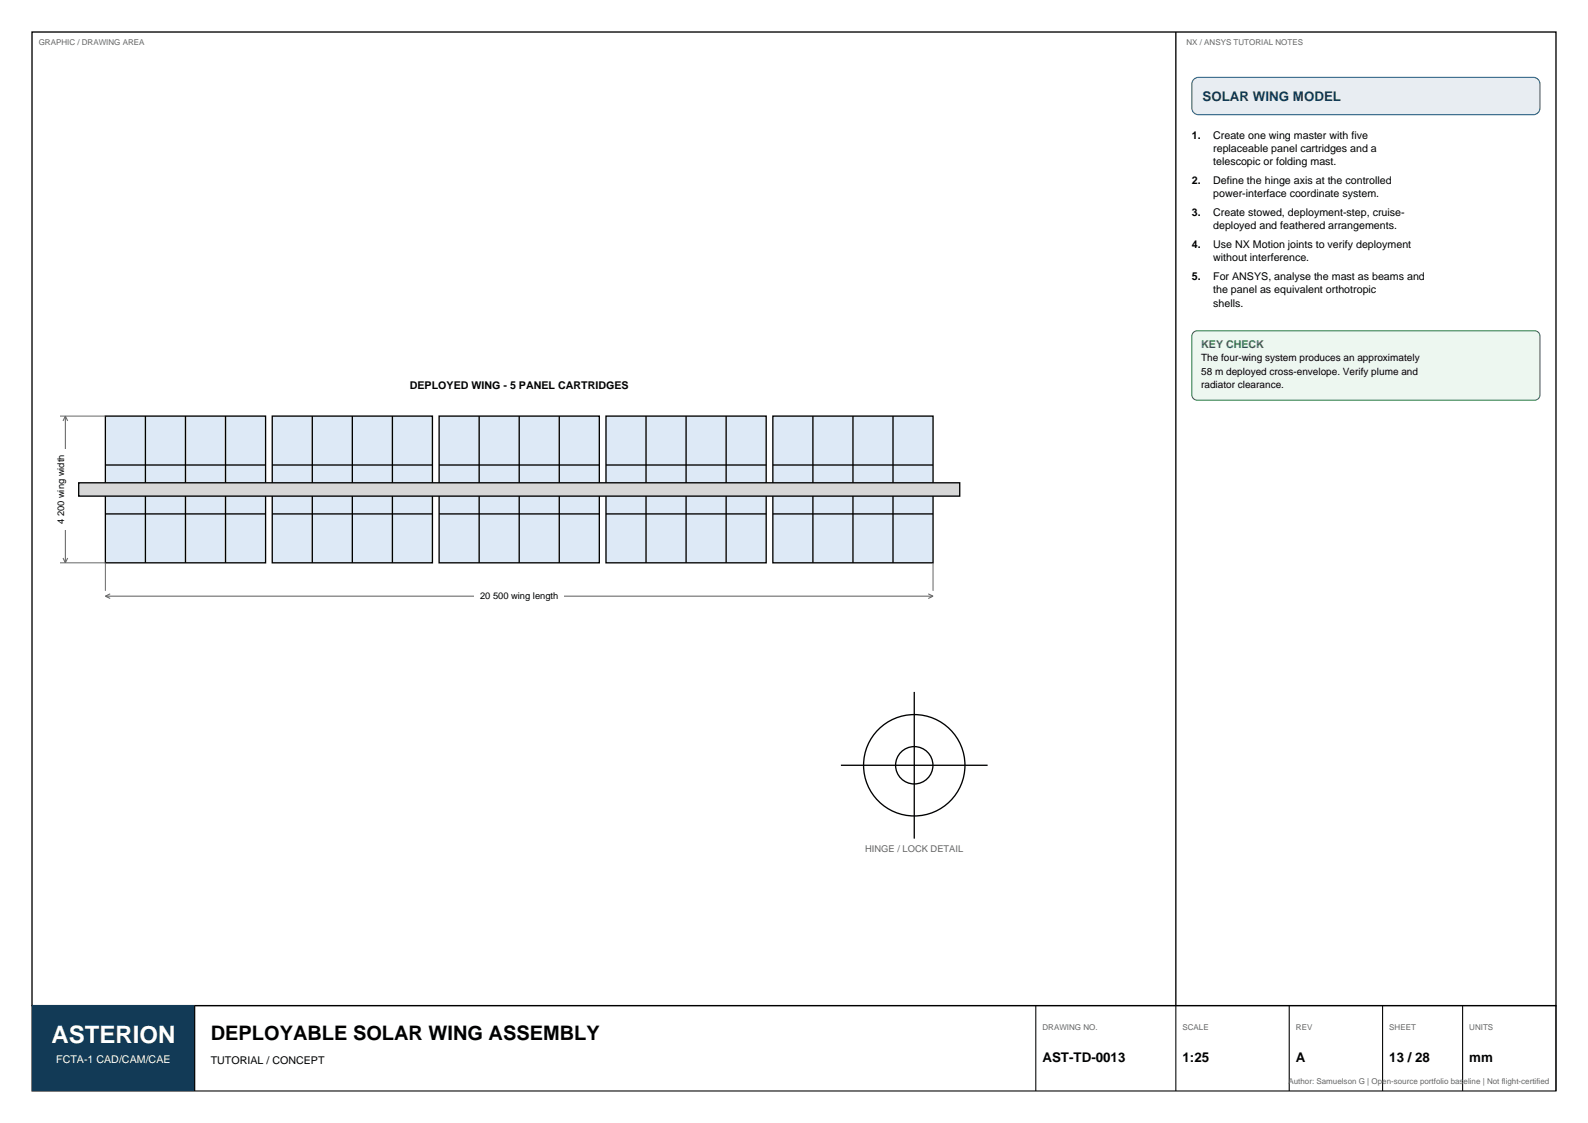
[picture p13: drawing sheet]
<svg xmlns="http://www.w3.org/2000/svg" width="420mm" height="297mm" viewBox="0 0 420 297" stroke-linecap="round" stroke-linejoin="round" font-family="sans-serif">
<defs><g id="words">
<text font-size="6.3" fill="#fff" x="13.6" y="275.8">ASTERION</text>
<text font-size="5.3" x="55.7" y="275.1">DEPLOYABLE SOLAR WING ASSEMBLY</text>
<text font-size="3.5" fill="#123a56" x="318" y="26.8">SOLAR WING MODEL</text>
<g font-size="3.5">
<text x="275.7" y="280.8">AST-TD-0013</text>
<text x="312.8" y="280.8">1:25</text>
<text x="342.7" y="280.8">A</text>
<text x="367.4" y="280.8">13 / 28</text>
<text x="388.6" y="280.8">mm</text>
</g>
<g font-size="2.8">
<text x="315.2" y="36.7">1.</text>
<text x="320.9" y="36.7">Create one wing master with five</text>
<text x="320.9" y="40.2">replaceable panel cartridges and a</text>
<text x="320.9" y="43.7">telescopic or folding mast.</text>
<text x="315.2" y="48.7">2.</text>
<text x="320.9" y="48.7">Define the hinge axis at the controlled</text>
<text x="320.9" y="52.2">power-interface coordinate system.</text>
<text x="315.2" y="57.2">3.</text>
<text x="320.9" y="57.2">Create stowed, deployment-step, cruise-</text>
<text x="315.2" y="65.6">4.</text>
<text x="320.9" y="60.7">deployed and feathered arrangements.</text>
<text x="320.9" y="65.6">Use NX Motion joints to verify deployment</text>
<text x="320.9" y="69.1">without interference.</text>
<text x="315.2" y="74.1">5.</text>
<text x="320.9" y="74.1">For ANSYS, analyse the mast as beams and</text>
<text x="320.9" y="77.6">the panel as equivalent orthotropic</text>
<text x="320.9" y="81.1">shells.</text>
<text x="108.4" y="103">DEPLOYED WING - 5 PANEL CARTRIDGES</text>
<text x="55.7" y="281.5">TUTORIAL / CONCEPT</text>
</g>
<text font-size="2.8" fill="#2d7d46" x="317.7" y="92.1">KEY CHECK</text>
<text font-size="2.8" fill="#fff" x="14.9" y="281.1">FCTA-1 CAD/CAM/CAE</text>
<g font-size="2.6">
<text x="317.7" y="95.6">The four-wing system produces an approximately</text>
<text x="317.7" y="99.1">58 m deployed cross-envelope. Verify plume and</text>
<text x="317.7" y="102.7">radiator clearance.</text>
</g>
<g font-size="2.5">
<text x="16.9" y="138.6" transform="rotate(-90 16.9 138.6)">4 200 wing width</text>
<text x="127" y="158.4">20 500 wing length</text>
</g>
<text font-size="2.5" fill="#666" x="228.8" y="225.3">HINGE / LOCK DETAIL</text>
<g font-size="2.1" fill="#666">
<text x="10.2" y="12">GRAPHIC / DRAWING AREA</text>
<text x="313.8" y="12">NX / ANSYS TUTORIAL NOTES</text>
<text x="275.7" y="272.3">DRAWING NO.</text>
<text x="312.8" y="272.3">SCALE</text>
<text x="342.7" y="272.3">REV</text>
<text x="367.4" y="272.3">SHEET</text>
<text x="388.6" y="272.3">UNITS</text>
<text x="340.8" y="286.8">Author: Samuelson G | Open-source portfolio baseline | Not flight-certified</text>
</g>
</g></defs>
<path d="M8.5 8.5h403v257.5h-403zM311 8.5v257.5" fill="none" stroke="#000" stroke-width=".35"/>
<path d="M8.5 266h403v22.5h-403z" fill="none" stroke="#000" stroke-width=".28"/>
<path d="M8.5 266h43v22.5h-43z" fill-rule="evenodd" fill="#123a56"/>
<path d="M51.5 266v22.5M274 266v22.5M311 266v22.5M341 266v22.5M365.7 266v22.5M386.8 266v22.5M411.5 266v22.5" fill="none" stroke="#000" stroke-width=".28"/>
<path d="M27.9 110h42.3v38.9h-42.3z" fill-rule="evenodd" fill="#dde9f6" stroke="#000" stroke-width=".35"/>
<path d="M38.5 110v38.9M49.1 110v38.9M59.6 110v38.9M27.9 135.9h42.3M27.9 123h42.3" fill="none" stroke="#000" stroke-width=".35"/>
<path d="M72 110h42.4v38.9h-42.4z" fill-rule="evenodd" fill="#dde9f6" stroke="#000" stroke-width=".35"/>
<path d="M82.6 110v38.9M93.2 110v38.9M103.8 110v38.9M72 135.9h42.4M72 123h42.4" fill="none" stroke="#000" stroke-width=".35"/>
<path d="M116.1 110h42.4v38.9h-42.4z" fill-rule="evenodd" fill="#dde9f6" stroke="#000" stroke-width=".35"/>
<path d="M126.7 110v38.9M137.3 110v38.9M147.9 110v38.9M116.1 135.9h42.4M116.1 123h42.4" fill="none" stroke="#000" stroke-width=".35"/>
<path d="M160.3 110h42.3v38.9h-42.3z" fill-rule="evenodd" fill="#dde9f6" stroke="#000" stroke-width=".35"/>
<path d="M170.9 110v38.9M181.5 110v38.9M192.1 110v38.9M160.3 135.9h42.3M160.3 123h42.3" fill="none" stroke="#000" stroke-width=".35"/>
<path d="M204.4 110h42.4v38.9h-42.4z" fill-rule="evenodd" fill="#dde9f6" stroke="#000" stroke-width=".35"/>
<path d="M215 110v38.9M225.6 110v38.9M236.2 110v38.9M204.4 135.9h42.4M204.4 123h42.4" fill="none" stroke="#000" stroke-width=".35"/>
<path d="M20.8 127.7h233v3.5h-233z" fill-rule="evenodd" fill="#d7d7d7" stroke="#000" stroke-width=".35"/>
<circle cx="241.8" cy="202.4" r="13.4" fill="#fff" stroke="#000" stroke-width=".35"/>
<g fill="none" stroke="#000" stroke-width=".35">
<path d="M241.8 183v38.8M222.4 202.4h38.8"/>
<circle cx="241.8" cy="202.4" r="4.9"/>
</g>
<path d="M27.9 148.9v7.4M246.8 148.9v7.4" fill="none" stroke="#666" stroke-width=".26"/>
<path d="M27.9 157.7h218.9M27.9 157.7l1.2 .6M29.1 157.1l-1.2 .6M245.5 157.1l1.3 .6M246.8 157.7l-1.3 .6" fill="none" stroke="#666" stroke-width=".28"/>
<path d="M125.5 155.6h23.6v3.8h-23.6z" fill-rule="evenodd" fill="#fff"/>
<path d="M15.9 110h12M15.9 148.9h12" fill="none" stroke="#666" stroke-width=".26"/>
<path d="M17.3 110v38.9M17.3 110l-.6 1.3M17.3 110l.6 1.3M16.7 147.6l.6 1.3M17.9 147.6l-.6 1.3" fill="none" stroke="#666" stroke-width=".28"/>
<path d="M14.1 118.8h3.9v21.3h-3.9z" fill-rule="evenodd" fill="#fff"/>
<path d="M315.7 21l1.3-.5h88.5a1.76 1.76 0 0 1 1.8 1.7v6.4a1.76 1.76 0 0 1-1.8 1.7h-88.5a1.76 1.76 0 0 1-1.8-1.7v-6.4z" fill-rule="evenodd" fill="#e8edf2" stroke="#1f5f8b" stroke-width=".28"/>
<path d="M315.5 88.1l.7-.5 .4-.1h89.3a1.41 1.41 0 0 1 1.4 1.4v15.5a1.41 1.41 0 0 1-1.4 1.4h-89.3a1.41 1.41 0 0 1-1.4-1.4v-15.5z" fill-rule="evenodd" fill="#edf7f0" stroke="#2d7d46" stroke-width=".28"/>
<use href="#words"/>
</svg>
